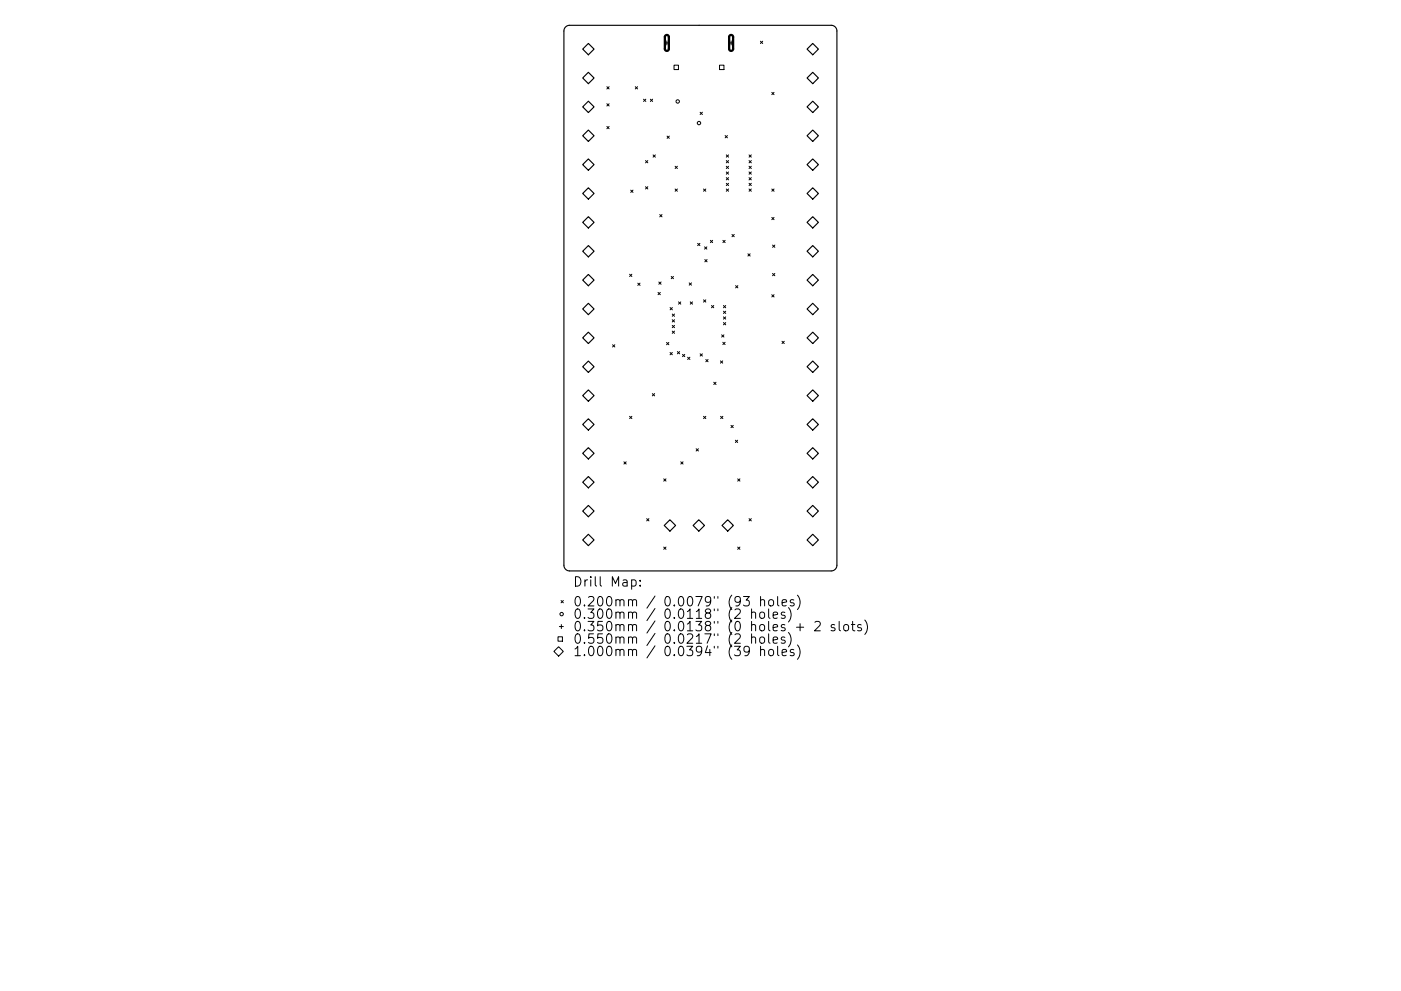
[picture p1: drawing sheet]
<svg xmlns="http://www.w3.org/2000/svg" width="297mm" height="210mm" viewBox="0 0 297 210" stroke-linecap="round" stroke-linejoin="round" font-family="sans-serif">
<defs><g id="words">
<g font-size="2.8">
<text x="121.4" y="124.5">Drill Map:</text>
<text x="121.4" y="128.7">0.200mm / 0.0079&quot; (93 holes)</text>
<text x="121.4" y="131.3">0.300mm / 0.0118&quot; (2 holes)</text>
<text x="121.4" y="133.9">0.350mm / 0.0138&quot; (0 holes + 2 slots)</text>
<text x="121.4" y="136.6">0.550mm / 0.0217&quot; (2 holes)</text>
<text x="121.4" y="139.2">1.000mm / 0.0394&quot; (39 holes)</text>
</g>
</g></defs>
<g fill="none" stroke="#000" stroke-width=".24">
<path d="M119.9 5.7l.9-.3h55.4a1.21 1.21 0 0 1 1.2 1.2v113.3a1.21 1.21 0 0 1-1.2 1.2h-55.4a1.21 1.21 0 0 1-1.2-1.2v-113.3zM123.5 16.5l1.2-1.2 1.3 1.2-1.3 1.3zM124.7 9.2l1.3 1.2-1.3 1.2-1.2-1.2zM171.1 16.5l1.2-1.2 1.2 1.2-1.2 1.3zM172.3 9.2l1.2 1.2-1.2 1.2-1.2-1.2zM124.7 21.5l1.3 1.2-1.3 1.2-1.2-1.2zM124.7 27.6l1.3 1.2-1.3 1.2-1.2-1.2zM124.7 33.7l1.3 1.2-1.3 1.2-1.2-1.2zM172.3 21.5l1.2 1.2-1.2 1.2-1.2-1.2zM172.3 27.6l1.2 1.2-1.2 1.2-1.2-1.2zM172.3 33.7l1.2 1.2-1.2 1.2-1.2-1.2zM123.5 41.1l1.2-1.3 1.3 1.3-1.3 1.2z"/>
<path d="M123.5 53.3l1.2-1.2 1.3 1.2-1.3 1.2zM123.5 59.4l1.2-1.2 1.3 1.2-1.3 1.2zM124.7 46l1.3 1.2-1.3 1.2-1.2-1.2zM171.1 41.1l1.2-1.3 1.2 1.3-1.2 1.2zM172.3 46l1.2 1.2-1.2 1.2-1.2-1.2zM172.3 52.1l1.2 1.2-1.2 1.2-1.2-1.2zM172.3 58.2l1.2 1.2-1.2 1.2-1.2-1.2zM123.5 71.7l1.2-1.2 1.3 1.2-1.3 1.2zM123.5 77.8l1.2-1.2 1.3 1.2-1.3 1.2zM124.7 64.3l1.3 1.3-1.3 1.2-1.2-1.2zM172.3 64.3l1.2 1.3-1.2 1.2-1.2-1.2zM172.3 70.5l1.2 1.2-1.2 1.2-1.2-1.2z"/>
<path d="M172.3 76.6l1.2 1.2-1.2 1.2-1.2-1.2zM123.5 90.1l1.2-1.2 1.3 1.2-1.3 1.2zM123.5 96.2l1.2-1.2 1.3 1.2-1.3 1.2zM124.7 82.7l1.3 1.2-1.3 1.2-1.2-1.2zM172.3 82.7l1.2 1.2-1.2 1.2-1.2-1.2zM172.3 88.9l1.2 1.2-1.2 1.2-1.2-1.2zM172.3 95l1.2 1.2-1.2 1.2-1.2-1.2zM124.7 101.1l1.3 1.2-1.3 1.2-1.2-1.2zM124.7 107.2l1.3 1.2-1.3 1.2-1.2-1.2zM124.7 113.4l1.3 1.2-1.3 1.2-1.2-1.2zM140.8 111.5l1.2-1.2 1.2 1.2-1.2 1.2zM147 111.5l1.2-1.2 1.2 1.2-1.2 1.2z"/>
<path d="M153.1 111.5l1.2-1.2 1.2 1.2-1.2 1.2zM172.3 101.1l1.2 1.2-1.2 1.2-1.2-1.2zM172.3 107.2l1.2 1.2-1.2 1.2-1.2-1.2zM172.3 113.4l1.2 1.2-1.2 1.2-1.2-1.2z"/>
</g>
<g fill="none" stroke="#000" stroke-width=".21">
<path d="M128.7 18.4l.4 .5M129.1 18.4l-.4 .5M134.7 18.4l.5 .5M135.2 18.4l-.5 .5M141 9.1h.8M141.4 8.7v.8M142.9 13.8h.9v1h-.9zM152.6 13.8h.9v1h-.9zM154.6 9.1h.8M155 8.7v.8M161.2 8.7l.5 .5M161.7 8.7l-.5 .5"/>
<path d="M163.6 19.6l.5 .5M164.1 19.6l-.5 .5M128.7 22l.4 .5M128.7 26.8l.4 .5M129.1 22l-.4 .5M129.1 26.8l-.4 .5M136.4 21l.5 .5M136.9 34.1l.4 .5M136.9 39.6l.4 .5M136.9 21l-.5 .5M137.3 34.1l-.4 .5M137.3 39.6l-.4 .5"/>
<path d="M137.9 21l.5 .5M138.4 21l-.5 .5M138.5 32.9l.4 .4M138.9 32.9l-.4 .4M141.4 28.9l.5 .5M141.9 28.9l-.5 .5M143.1 35.3l.5 .5M143.6 35.3l-.5 .5M148.4 23.8l.5 .5M148.9 23.8l-.5 .5M153.7 28.8l.5 .4M154 32.9l.5 .4"/>
<path d="M154 34.1l.5 .5M154 35.3l.5 .5M154 36.5l.5 .5M154 37.7l.5 .5M154 38.9l.5 .5M154.2 28.8l-.5 .4M154.5 37.7l-.5 .5M154.5 35.3l-.5 .5M154.5 32.9l-.5 .4M154.5 34.1l-.5 .5M154.5 36.5l-.5 .5M154.5 38.9l-.5 .5"/>
<path d="M158.8 37.7l.5 .5M158.8 38.9l.5 .5M158.8 32.9l.5 .4M158.8 34.1l.5 .5M158.8 35.3l.5 .5M158.8 36.5l.5 .5M159.3 32.9l-.5 .4M159.3 36.5l-.5 .5M159.3 34.1l-.5 .5M159.3 35.3l-.5 .5M159.3 37.7l-.5 .5M159.3 38.9l-.5 .5"/>
<path d="M133.5 58.2l.5 .5M133.7 40.3l.5 .5M134 58.2l-.5 .5M134.2 40.3l-.5 .5M139.7 59.8l.5 .5M139.9 45.5l.5 .5M140.2 59.8l-.5 .5M140.4 45.5l-.5 .5M142.3 58.6l.5 .5M142.8 58.6l-.5 .5M143.1 40.1l.5 .5M143.6 40.1l-.5 .5"/>
<path d="M147.9 51.6l.5 .5M148.4 51.6l-.5 .5M149.2 40.1l.4 .5M149.4 52.4l.5 .5M149.4 55.1l.5 .5M149.6 40.1l-.4 .5M149.9 52.4l-.5 .5M149.9 55.1l-.5 .5M150.6 51l.5 .5M151.1 51l-.5 .5M153.3 51l.4 .5M153.7 51l-.4 .5"/>
<path d="M154 40.1l.5 .5M154.5 40.1l-.5 .5M155.2 49.7l.5 .5M155.7 49.7l-.5 .5M158.6 53.8l.5 .5M158.8 40.1l.5 .5M159.1 53.8l-.5 .5M159.3 40.1l-.5 .5M163.6 46.1l.5 .5M163.6 40.1l.5 .5M163.8 52l.5 .5M163.8 58l.5 .5"/>
<path d="M164.1 40.1l-.5 .5M164.1 46.1l-.5 .5M164.3 58l-.5 .5M164.3 52l-.5 .5M129.9 73.1l.5 .5M130.4 73.1l-.5 .5M135.2 60.1l.5 .5M135.7 60.1l-.5 .5M139.5 62l.5 .5M140 62l-.5 .5M141.3 72.7l.5 .4M141.8 72.7l-.5 .4"/>
<path d="M142.1 74.8l.4 .5M142.1 65.3l.5 .4M142.5 66.6l.5 .5M142.5 67.8l.5 .5M142.5 69l.5 .5M142.5 70.2l.5 .5M142.5 74.8l-.4 .5M142.6 65.3l-.5 .4M143 66.6l-.5 .5M143 67.8l-.5 .5M143 69l-.5 .5M143 70.2l-.5 .5"/>
<path d="M143.6 74.6l.5 .5M143.9 64.1l.4 .4M144.1 74.6l-.5 .5M144.3 64.1l-.4 .4M144.7 75.2l.5 .5M145.2 75.2l-.5 .5M145.8 75.8l.5 .5M146.1 60l.5 .5M146.3 75.8l-.5 .5M146.3 64.1l.5 .4M146.6 60l-.5 .5M146.8 64.1l-.5 .4"/>
<path d="M148.4 75.1l.5 .4M148.9 75.1l-.5 .4M149.2 63.6l.4 .5M149.6 76.3l.5 .5M149.6 63.6l-.4 .5M150.1 76.3l-.5 .5M150.8 64.8l.5 .5M151.3 64.8l-.5 .5M152.7 76.6l.5 .4M153 71l.5 .5M153.2 76.6l-.5 .4M153.3 72.6l.4 .5"/>
<path d="M153.4 67.2l.5 .5M153.4 64.8l.5 .5M153.4 66l.5 .5M153.4 68.4l.5 .5M153.5 71l-.5 .5M153.7 72.6l-.4 .5M153.9 68.4l-.5 .5M153.9 64.8l-.5 .5M153.9 66l-.5 .5M153.9 67.2l-.5 .5M156 60.6l.4 .5M156.4 60.6l-.4 .5"/>
<path d="M163.6 62.5l.5 .5M164.1 62.5l-.5 .5M165.8 72.4l.5 .5M166.3 72.4l-.5 .5M132.3 98l.5 .5M132.8 98l-.5 .5M133.5 88.3l.5 .5M134 88.3l-.5 .5M138.3 83.5l.5 .5M138.8 83.5l-.5 .5M144.3 98l.5 .5M144.8 98l-.5 .5"/>
<path d="M147.6 95.2l.5 .5M148.1 95.2l-.5 .5M149.2 88.3l.4 .5M149.6 88.3l-.4 .5M151.3 81.1l.5 .5M151.8 81.1l-.5 .5M152.8 88.3l.5 .5M153.3 88.3l-.5 .5M155 90.3l.5 .4M155.5 90.3l-.5 .4M155.9 93.4l.5 .5M156.4 93.4l-.5 .5"/>
<path d="M137.1 110l.5 .5M137.6 110l-.5 .5M140.7 101.6l.5 .5M140.7 116.1l.5 .4M141.2 101.6l-.5 .5M141.2 116.1l-.5 .4M156.4 101.6l.5 .5M156.4 116.1l.5 .4M156.9 101.6l-.5 .5M156.9 116.1l-.5 .4M158.8 110l.5 .5M159.3 110l-.5 .5"/>
<path d="M117.4 138.2l1-1 1 1-1 1zM118.3 135.1h.9v.9h-.9zM118.6 132.9h.8M119 127.4l.4 .5M119 132.5v.9M119.4 127.4l-.4 .5M133.9 123.1l.6-.1 .4 .4v.6l-.2 .3h-.8M135.7 124.2v.2M135.7 123.1v.2M157.6 126.6h1.3l-.7 .7 .6 .2v.9l-.3 .2h-.6l-.3-.2M158.9 138l-.4 .4h-.4l-.4-.4v-.5l.2-.3 .6-.1 .3 .2a1.32 1.32 0 0 1-.5 1.8h-.4M159.3 130.1a.5 .5 0 0 1 .9 0v1.1"/>
<path d="M159.3 135.3a.5 .5 0 0 1 .9 .1v1.1M159.3 129.2v2M159.3 134.5v2M161.2 130.1a.54 .54 0 0 1 .5-.2 .54 .54 0 0 1 .4 .3v.6a.54 .54 0 0 1-.5 .4 .54 .54 0 0 1-.5-.4zM161.2 135.3a.54 .54 0 0 1 .5-.2 .54 .54 0 0 1 .4 .4v.6a.54 .54 0 0 1-.5 .4 .54 .54 0 0 1-.5-.4zM161.3 127.4l.2-.2 .5 .1 .1 1.3M161.3 138a.5 .5 0 0 1 .8 .1v1M161.3 126.6v2M161.3 137.1v2M163 129.2v1.7l.3 .3M163 134.5v1.7l.3 .3M163.1 127.4l.2-.2a.54 .54 0 0 1 .7 .4v.6a.54 .54 0 0 1-.5 .4 .54 .54 0 0 1-.5-.4z"/>
<path d="M163.1 138a.54 .54 0 0 1 .5-.2 .54 .54 0 0 1 .4 .4v.5a.54 .54 0 0 1-.5 .4 .54 .54 0 0 1-.5-.4zM163.9 130.5l1-.2-.1-.3-.6-.1-.3 .2 .1 1h.8M163.9 135.8l1-.2-.1-.4-.6-.1-.3 .3 .1 1h.8M164.9 126.6v1.7l.3 .3M164.9 137.1v1.7l.3 .3M165.8 127.9l1-.2-.1-.4-.6-.1-.3 .3 .1 1h.8M165.8 138.5l1-.2-.1-.4-.6-.1-.3 .3 .1 .9h.8M166.4 130l-.5-.1-.3 .2 .1 .3 .7 .2v.5h-.8M166.4 135.2l-.5-.1-.3 .3 .1 .3 .7 .2v.5h-.8M167.2 128.9a2.29 2.29 0 0 1 0 3.1M167.2 134.2a2.29 2.29 0 0 1 0 3M168.3 127.3l-.5-.1-.3 .3 .1 .3 .7 .2v.5h-.8"/>
<path d="M168.3 137.9l-.5-.1-.3 .3 .1 .3 .7 .1v.5h-.8M168.9 133.1h1.5M169.1 126.3a2.29 2.29 0 0 1 0 3M169.1 136.8a2.29 2.29 0 0 1 0 3.1M169.6 132.3v1.5M172.8 132l.3-.2 .6 .1a.54 .54 0 0 1 .1 .8l-1.1 1.1h1.2M177 132.6l-.5-.1-.3 .3 .1 .3 .7 .2v.4h-.8M177.9 131.8v1.8l.3 .2M179 132.7a.54 .54 0 0 1 .5-.2 .54 .54 0 0 1 .4 .4v.6a.54 .54 0 0 1-.5 .4 .54 .54 0 0 1-.5-.4zM180.5 132.5h.8M180.8 131.8v1.8l.1 .1 .4 .1M182.6 132.6l-.5-.1-.3 .3 .1 .3 .7 .2v.4h-.8"/>
<path d="M183.3 131.6a2.29 2.29 0 0 1 0 3"/>
<circle cx="143.7" cy="21.5" r=".36"/>
<circle cx="148.2" cy="26.1" r=".36"/>
<circle cx="119.1" cy="130.3" r=".36"/>
</g>
<path d="M141.1 7.5l.4-.1 .3 .4v2.6l-.4 .4-.3-.1-.1-.3v-2.6zM154.7 7.5l.5-.1 .2 .4v2.6l-.4 .4-.3-.1-.1-.3v-2.6z" fill="none" stroke="#000" stroke-width=".48"/>
<use href="#words"/>
</svg>
